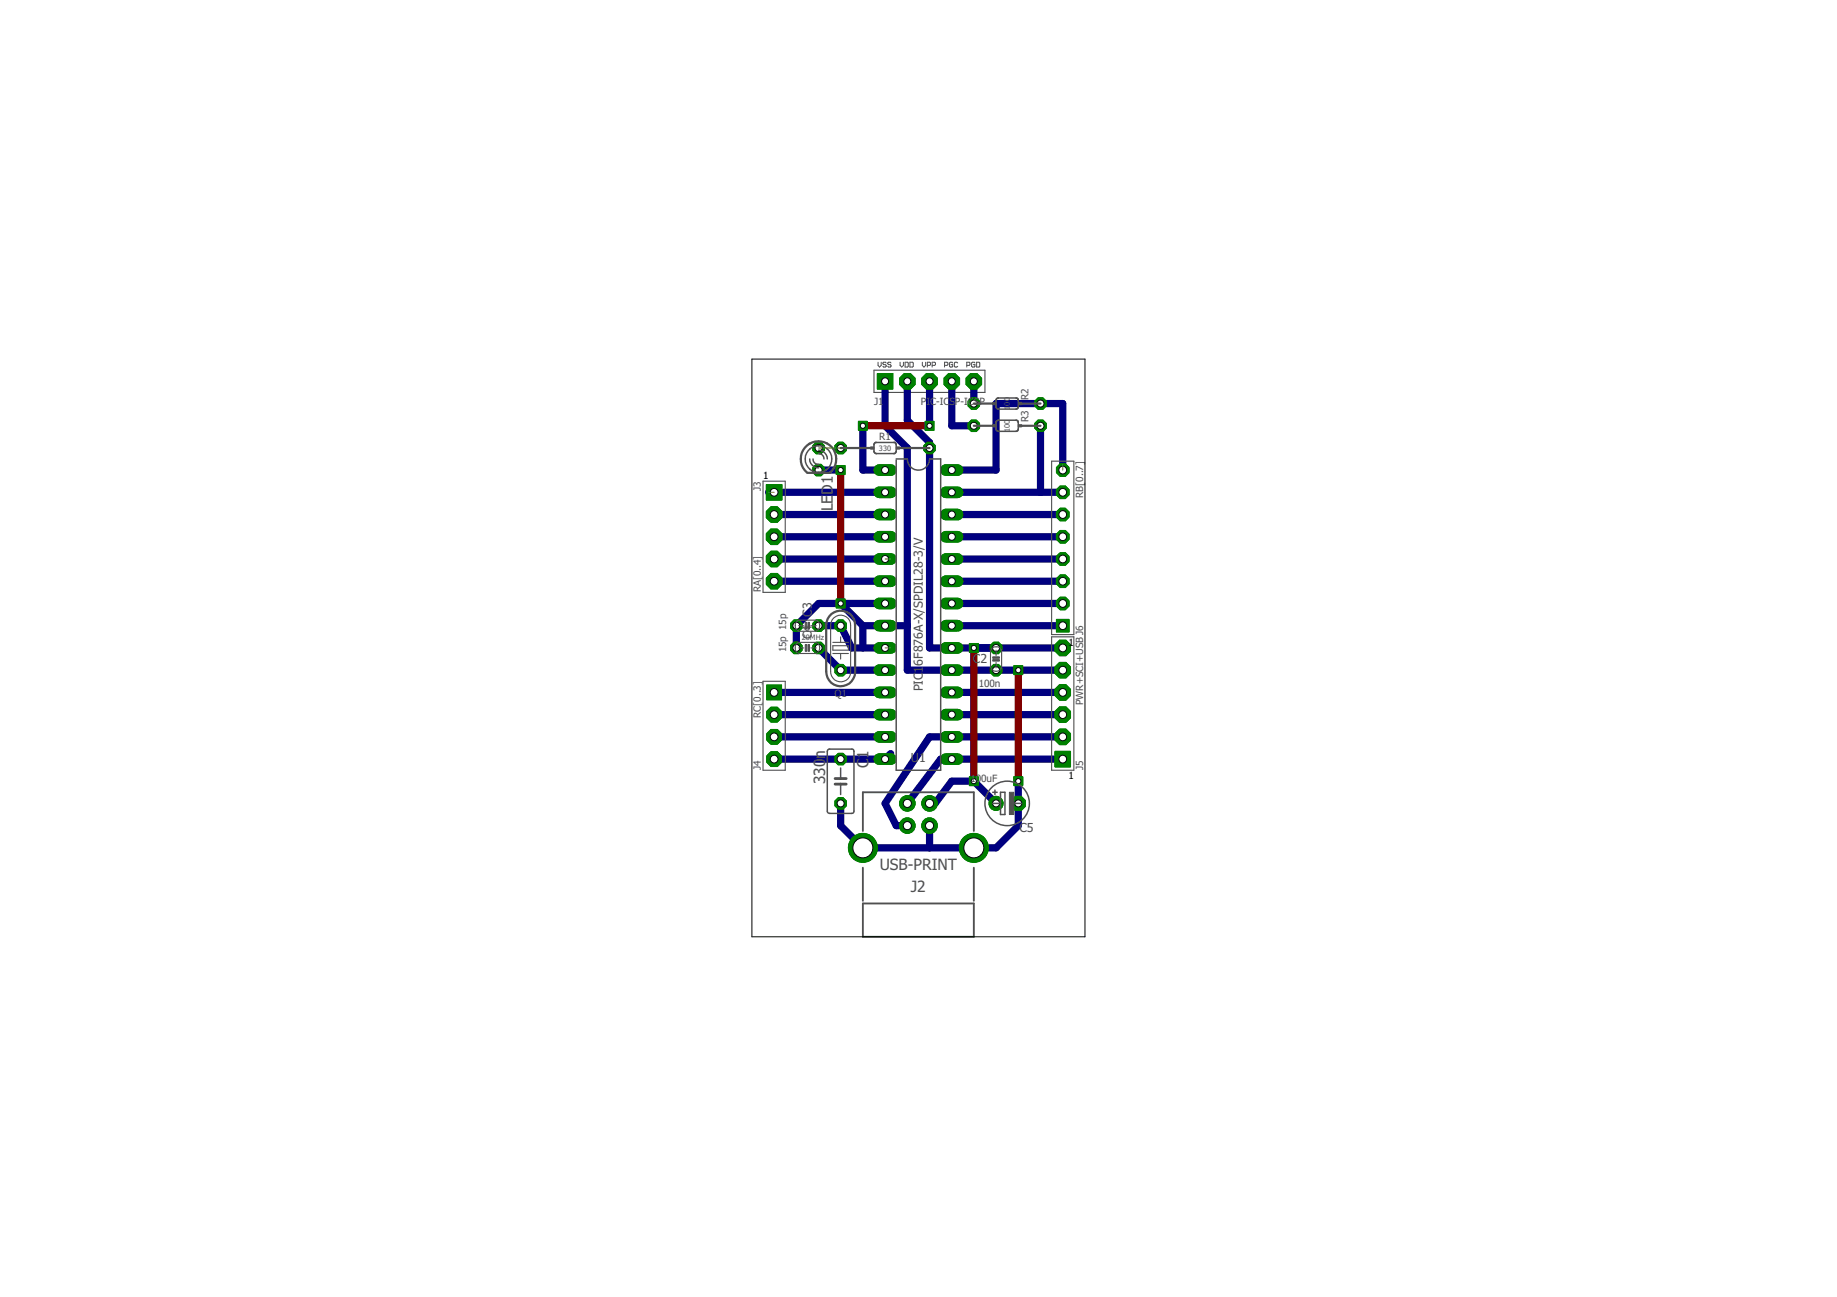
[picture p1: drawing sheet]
<svg xmlns="http://www.w3.org/2000/svg" width="210mm" height="148mm" viewBox="0 0 210 148" stroke-linecap="round" stroke-linejoin="round" font-family="sans-serif">
<defs><g id="words">
<g font-size="1.8" fill="#505050">
<text x="95.2" y="58.4" transform="rotate(-90 95.2 58.4)">LED1</text>
<text x="94.3" y="89.6" transform="rotate(-90 94.3 89.6)">330</text>
<text x="94.3" y="86.7" transform="rotate(-90 94.3 86.7)">n</text>
<text x="99.2" y="87.7" transform="rotate(-90 99.2 87.7)">C</text>
<text x="99.2" y="86.7" transform="rotate(-90 99.2 86.7)">1</text>
<text x="100.5" y="99.4">USB-PRINT</text>
<text x="104.1" y="101.9">J2</text>
</g>
<g font-size="1.4" fill="#505050">
<text x="92.8" y="73" transform="rotate(-90 92.8 73)">C4 C3</text>
<text x="111.2" y="75.8">C2</text>
<text x="105.4" y="79" transform="rotate(-90 105.4 79)">PIC16F876A-X/SPDIL28-3/V</text>
<text x="104.1" y="87.1">U1</text>
<text x="116.5" y="95.1">C5</text>
</g>
<g font-size="1.1" fill="#505050">
<text x="99.9" y="46.3">J1</text>
<text x="105.2" y="46.3">PI</text>
<text x="106.3" y="46.3">C-ICSP-ICSP</text>
<text x="117.5" y="45.7" transform="rotate(-90 117.5 45.7)">R2</text>
<text x="100.5" y="50.3">R1</text>
<text x="117.5" y="48.2" transform="rotate(-90 117.5 48.2)">R3</text>
<text x="86.9" y="56.1" transform="rotate(-90 86.9 56.1)">J3</text>
<text x="123.8" y="56.9" transform="rotate(-90 123.8 56.9)">RB[0..7]</text>
<text x="86.9" y="67.7" transform="rotate(-90 86.9 67.7)">RA[0..4]</text>
<text x="89.8" y="74.5" transform="rotate(-90 89.8 74.5)">15p 15p</text>
<text x="86.9" y="82" transform="rotate(-90 86.9 82)">RC[0..3]</text>
<text x="95.3" y="79.6">Q1</text>
<text x="111.8" y="78.5">100n</text>
<text x="123.8" y="80.6" transform="rotate(-90 123.8 80.6)">PWR+SCI+USB J6</text>
<text x="86.9" y="88" transform="rotate(-90 86.9 88)">J4</text>
<text x="110.9" y="89.4">100uF</text>
<text x="123.8" y="88" transform="rotate(-90 123.8 88)">J5</text>
</g>
<g font-size="1.1">
<text x="87.2" y="54.7">1</text>
<text x="122.1" y="73.8">1</text>
<text x="122.1" y="89">1</text>
</g>
<g font-size=".8" fill="#505050">
<text x="115.4" y="46.8" transform="rotate(-90 115.4 46.8)">10</text>
<text x="115.4" y="45.9" transform="rotate(-90 115.4 45.9)">0</text>
<text x="100.4" y="51.5">330</text>
<text x="115.4" y="49.3" transform="rotate(-90 115.4 49.3)">100</text>
<text x="91.6" y="73.1">20MHz</text>
</g>
</g></defs>
<path d="M99.9 42.3h12.6v2.5h-12.6z" fill="none" stroke="#505050" stroke-width=".13"/>
<g fill="none" stroke="#000080" stroke-width=".83">
<path d="M87.8 56.2h13.3M88.5 58.8h12.6M93.5 53.7h2.6M98.6 48.6v5.1h2.5M101.1 43.6v5l2.6 2.6v25.4h17.7M103.7 43.6v4.4l2.5 2.5v23.5h15.2M106.2 43.6v5M108.8 56.2h12.6M108.8 58.8h12.6M108.8 43.6v5h2.5M111.3 43.6v2.5M118.9 48.6v7.6"/>
<path d="M121.4 53.1v-7h-7.6v7.6h-5M88.5 61.3h12.6M88.5 63.9h13.3M88.5 66.4h12.6M88.5 79.1h12.6M93.5 71.5h2.6l1.2 2.5h4.5M93.5 74l2.6 2.6h5M96.1 68.9l2.5 2.6M98.6 71.5v2.5M98.6 71.5h5.1M101.1 68.9h-7.6l-2.5 2.6v2.5M108.8 71.5h12.6"/>
<path d="M108.8 68.9h12.6M108.8 61.3h12.6M108.8 63.9h12.6M108.8 66.4h12.6M108.8 79.1h12.6M88.5 84.2h12.6M88.5 81.6h12.6M101.8 86.1l-.7 .6h-12.6M106.2 94.3v2.6M106.2 91.8h.6l2-2.6h2.5l2.5 2.6M108.8 81.6h12.6M116.4 89.2v5.1l-2.6 2.6h-15.2l-2.5-2.6v-2.5"/>
<path d="M121.4 86.7h-13.9l-3.8 5.1M121.4 84.2h-15.2l-5.1 7.6 1.3 2.5h1.3"/>
</g>
<circle cx="108.8" cy="43.6" r=".96" fill="#008000" stroke="#008000" stroke-width=".11"/>
<circle cx="108.8" cy="43.6" r=".4" fill="#fff" stroke="#000" stroke-width=".11"/>
<path d="M100.2 42.7h1.8v1.7h-1.8z" fill="#008000" stroke="#008000" stroke-width=".11"/>
<circle cx="101.1" cy="43.6" r=".4" fill="#fff" stroke="#000" stroke-width=".11"/>
<circle cx="103.7" cy="43.6" r=".96" fill="#008000" stroke="#008000" stroke-width=".11"/>
<circle cx="103.7" cy="43.6" r=".4" fill="#fff" stroke="#000" stroke-width=".11"/>
<circle cx="106.2" cy="43.6" r=".96" fill="#008000" stroke="#008000" stroke-width=".11"/>
<circle cx="106.2" cy="43.6" r=".4" fill="#fff" stroke="#000" stroke-width=".11"/>
<circle cx="111.3" cy="43.6" r=".96" fill="#008000" stroke="#008000" stroke-width=".11"/>
<circle cx="111.3" cy="43.6" r=".4" fill="#fff" stroke="#000" stroke-width=".11"/>
<path d="M100.5 53.7h1.3" fill="none" stroke="#008000" stroke-width="1.3"/>
<circle cx="101.1" cy="53.7" r=".4" fill="#fff" stroke="#000" stroke-width=".11"/>
<path d="M100.5 56.2h1.3" fill="none" stroke="#008000" stroke-width="1.3"/>
<circle cx="101.1" cy="56.2" r=".4" fill="#fff" stroke="#000" stroke-width=".11"/>
<path d="M100.5 58.8h1.3" fill="none" stroke="#008000" stroke-width="1.3"/>
<circle cx="101.1" cy="58.8" r=".4" fill="#fff" stroke="#000" stroke-width=".11"/>
<path d="M100.5 61.3h1.3" fill="none" stroke="#008000" stroke-width="1.3"/>
<circle cx="101.1" cy="61.3" r=".4" fill="#fff" stroke="#000" stroke-width=".11"/>
<path d="M100.5 63.9h1.3" fill="none" stroke="#008000" stroke-width="1.3"/>
<circle cx="101.1" cy="63.9" r=".4" fill="#fff" stroke="#000" stroke-width=".11"/>
<path d="M100.5 66.4h1.3" fill="none" stroke="#008000" stroke-width="1.3"/>
<circle cx="101.1" cy="66.4" r=".4" fill="#fff" stroke="#000" stroke-width=".11"/>
<path d="M100.5 68.9h1.3" fill="none" stroke="#008000" stroke-width="1.3"/>
<circle cx="101.1" cy="68.9" r=".4" fill="#fff" stroke="#000" stroke-width=".11"/>
<path d="M100.5 71.5h1.3" fill="none" stroke="#008000" stroke-width="1.3"/>
<circle cx="101.1" cy="71.5" r=".4" fill="#fff" stroke="#000" stroke-width=".11"/>
<path d="M100.5 74h1.3" fill="none" stroke="#008000" stroke-width="1.3"/>
<circle cx="101.1" cy="74" r=".4" fill="#fff" stroke="#000" stroke-width=".11"/>
<path d="M100.5 76.6h1.3" fill="none" stroke="#008000" stroke-width="1.3"/>
<circle cx="101.1" cy="76.6" r=".4" fill="#fff" stroke="#000" stroke-width=".11"/>
<path d="M100.5 79.1h1.3" fill="none" stroke="#008000" stroke-width="1.3"/>
<circle cx="101.1" cy="79.1" r=".4" fill="#fff" stroke="#000" stroke-width=".11"/>
<path d="M100.5 81.6h1.3" fill="none" stroke="#008000" stroke-width="1.3"/>
<circle cx="101.1" cy="81.6" r=".4" fill="#fff" stroke="#000" stroke-width=".11"/>
<path d="M100.5 84.2h1.3" fill="none" stroke="#008000" stroke-width="1.3"/>
<circle cx="101.1" cy="84.2" r=".4" fill="#fff" stroke="#000" stroke-width=".11"/>
<path d="M100.5 86.7h1.3" fill="none" stroke="#008000" stroke-width="1.3"/>
<circle cx="101.1" cy="86.7" r=".4" fill="#fff" stroke="#000" stroke-width=".11"/>
<path d="M108.1 86.7h1.3" fill="none" stroke="#008000" stroke-width="1.3"/>
<circle cx="108.8" cy="86.7" r=".4" fill="#fff" stroke="#000" stroke-width=".11"/>
<path d="M108.1 84.2h1.3" fill="none" stroke="#008000" stroke-width="1.3"/>
<circle cx="108.8" cy="84.2" r=".4" fill="#fff" stroke="#000" stroke-width=".11"/>
<path d="M108.1 81.6h1.3" fill="none" stroke="#008000" stroke-width="1.3"/>
<circle cx="108.8" cy="81.6" r=".4" fill="#fff" stroke="#000" stroke-width=".11"/>
<path d="M108.1 79.1h1.3" fill="none" stroke="#008000" stroke-width="1.3"/>
<circle cx="108.8" cy="79.1" r=".4" fill="#fff" stroke="#000" stroke-width=".11"/>
<path d="M108.1 76.6h1.3" fill="none" stroke="#008000" stroke-width="1.3"/>
<circle cx="108.8" cy="76.6" r=".4" fill="#fff" stroke="#000" stroke-width=".11"/>
<path d="M108.1 74h1.3" fill="none" stroke="#008000" stroke-width="1.3"/>
<circle cx="108.8" cy="74" r=".4" fill="#fff" stroke="#000" stroke-width=".11"/>
<path d="M108.1 71.5h1.3" fill="none" stroke="#008000" stroke-width="1.3"/>
<circle cx="108.8" cy="71.5" r=".4" fill="#fff" stroke="#000" stroke-width=".11"/>
<path d="M108.1 68.9h1.3" fill="none" stroke="#008000" stroke-width="1.3"/>
<circle cx="108.8" cy="68.9" r=".4" fill="#fff" stroke="#000" stroke-width=".11"/>
<path d="M108.1 66.4h1.3" fill="none" stroke="#008000" stroke-width="1.3"/>
<circle cx="108.8" cy="66.4" r=".4" fill="#fff" stroke="#000" stroke-width=".11"/>
<path d="M108.1 63.9h1.3" fill="none" stroke="#008000" stroke-width="1.3"/>
<circle cx="108.8" cy="63.9" r=".4" fill="#fff" stroke="#000" stroke-width=".11"/>
<path d="M108.1 61.3h1.3" fill="none" stroke="#008000" stroke-width="1.3"/>
<circle cx="108.8" cy="61.3" r=".4" fill="#fff" stroke="#000" stroke-width=".11"/>
<path d="M108.1 58.8h1.3" fill="none" stroke="#008000" stroke-width="1.3"/>
<circle cx="108.8" cy="58.8" r=".4" fill="#fff" stroke="#000" stroke-width=".11"/>
<path d="M108.1 56.2h1.3" fill="none" stroke="#008000" stroke-width="1.3"/>
<circle cx="108.8" cy="56.2" r=".4" fill="#fff" stroke="#000" stroke-width=".11"/>
<path d="M108.1 53.7h1.3" fill="none" stroke="#008000" stroke-width="1.3"/>
<circle cx="108.8" cy="53.7" r=".4" fill="#fff" stroke="#000" stroke-width=".11"/>
<circle cx="96.1" cy="86.7" r=".71" fill="#008000" stroke="#008000" stroke-width=".11"/>
<circle cx="96.1" cy="86.7" r=".4" fill="#fff" stroke="#000" stroke-width=".11"/>
<circle cx="96.1" cy="91.8" r=".71" fill="#008000" stroke="#008000" stroke-width=".11"/>
<circle cx="96.1" cy="91.8" r=".4" fill="#fff" stroke="#000" stroke-width=".11"/>
<circle cx="113.8" cy="76.6" r=".71" fill="#008000" stroke="#008000" stroke-width=".11"/>
<circle cx="113.8" cy="76.6" r=".4" fill="#fff" stroke="#000" stroke-width=".11"/>
<circle cx="113.8" cy="74" r=".71" fill="#008000" stroke="#008000" stroke-width=".11"/>
<circle cx="113.8" cy="74" r=".4" fill="#fff" stroke="#000" stroke-width=".11"/>
<circle cx="103.7" cy="94.3" r=".89" fill="#008000" stroke="#008000" stroke-width=".11"/>
<circle cx="103.7" cy="94.3" r=".47" fill="#fff" stroke="#000" stroke-width=".11"/>
<circle cx="103.7" cy="91.8" r=".89" fill="#008000" stroke="#008000" stroke-width=".11"/>
<circle cx="103.7" cy="91.8" r=".47" fill="#fff" stroke="#000" stroke-width=".11"/>
<circle cx="106.2" cy="94.3" r=".89" fill="#008000" stroke="#008000" stroke-width=".11"/>
<circle cx="106.2" cy="94.3" r=".47" fill="#fff" stroke="#000" stroke-width=".11"/>
<circle cx="111.3" cy="96.9" r="1.65" fill="#008000" stroke="#008000" stroke-width=".11"/>
<circle cx="111.3" cy="96.9" r="1.14" fill="#fff" stroke="#000" stroke-width=".11"/>
<circle cx="98.6" cy="96.9" r="1.65" fill="#008000" stroke="#008000" stroke-width=".11"/>
<circle cx="98.6" cy="96.9" r="1.14" fill="#fff" stroke="#000" stroke-width=".11"/>
<circle cx="106.2" cy="91.8" r=".89" fill="#008000" stroke="#008000" stroke-width=".11"/>
<circle cx="106.2" cy="91.8" r=".47" fill="#fff" stroke="#000" stroke-width=".11"/>
<circle cx="96.1" cy="51.2" r=".71" fill="#008000" stroke="#008000" stroke-width=".11"/>
<circle cx="96.1" cy="51.2" r=".4" fill="#fff" stroke="#000" stroke-width=".11"/>
<circle cx="106.2" cy="51.2" r=".71" fill="#008000" stroke="#008000" stroke-width=".11"/>
<circle cx="106.2" cy="51.2" r=".4" fill="#fff" stroke="#000" stroke-width=".11"/>
<circle cx="93.5" cy="51.2" r=".71" fill="#008000" stroke="#008000" stroke-width=".11"/>
<circle cx="93.5" cy="51.2" r=".4" fill="#fff" stroke="#000" stroke-width=".11"/>
<circle cx="93.5" cy="53.7" r=".71" fill="#008000" stroke="#008000" stroke-width=".11"/>
<circle cx="93.5" cy="53.7" r=".4" fill="#fff" stroke="#000" stroke-width=".11"/>
<circle cx="91" cy="71.5" r=".71" fill="#008000" stroke="#008000" stroke-width=".11"/>
<circle cx="91" cy="71.5" r=".4" fill="#fff" stroke="#000" stroke-width=".11"/>
<circle cx="93.5" cy="71.5" r=".71" fill="#008000" stroke="#008000" stroke-width=".11"/>
<circle cx="93.5" cy="71.5" r=".4" fill="#fff" stroke="#000" stroke-width=".11"/>
<circle cx="91" cy="74" r=".71" fill="#008000" stroke="#008000" stroke-width=".11"/>
<circle cx="91" cy="74" r=".4" fill="#fff" stroke="#000" stroke-width=".11"/>
<circle cx="93.5" cy="74" r=".71" fill="#008000" stroke="#008000" stroke-width=".11"/>
<circle cx="93.5" cy="74" r=".4" fill="#fff" stroke="#000" stroke-width=".11"/>
<circle cx="116.4" cy="91.8" r=".87" fill="#008000" stroke="#008000" stroke-width=".11"/>
<circle cx="116.4" cy="91.8" r=".4" fill="#fff" stroke="#000" stroke-width=".11"/>
<circle cx="113.8" cy="91.8" r=".8" fill="#008000" stroke="#008000" stroke-width=".11"/>
<circle cx="113.8" cy="91.8" r=".4" fill="#fff" stroke="#000" stroke-width=".11"/>
<circle cx="96.1" cy="71.5" r=".71" fill="#008000" stroke="#008000" stroke-width=".11"/>
<circle cx="96.1" cy="71.5" r=".4" fill="#fff" stroke="#000" stroke-width=".11"/>
<circle cx="96.1" cy="76.6" r=".71" fill="#008000" stroke="#008000" stroke-width=".11"/>
<circle cx="96.1" cy="76.6" r=".4" fill="#fff" stroke="#000" stroke-width=".11"/>
<circle cx="88.5" cy="86.7" r=".92" fill="#008000" stroke="#008000" stroke-width=".11"/>
<circle cx="88.5" cy="86.7" r=".44" fill="#fff" stroke="#000" stroke-width=".11"/>
<circle cx="88.5" cy="84.2" r=".92" fill="#008000" stroke="#008000" stroke-width=".11"/>
<circle cx="88.5" cy="84.2" r=".44" fill="#fff" stroke="#000" stroke-width=".11"/>
<circle cx="88.5" cy="81.6" r=".92" fill="#008000" stroke="#008000" stroke-width=".11"/>
<circle cx="88.5" cy="81.6" r=".44" fill="#fff" stroke="#000" stroke-width=".11"/>
<path d="M87.6 78.3h1.7v1.6h-1.7z" fill="#008000" stroke="#008000" stroke-width=".11"/>
<circle cx="88.5" cy="79.1" r=".44" fill="#fff" stroke="#000" stroke-width=".11"/>
<circle cx="121.4" cy="74" r=".96" fill="#008000" stroke="#008000" stroke-width=".11"/>
<circle cx="121.4" cy="74" r=".44" fill="#fff" stroke="#000" stroke-width=".11"/>
<circle cx="121.4" cy="76.6" r=".96" fill="#008000" stroke="#008000" stroke-width=".11"/>
<circle cx="121.4" cy="76.6" r=".44" fill="#fff" stroke="#000" stroke-width=".11"/>
<circle cx="121.4" cy="79.1" r=".96" fill="#008000" stroke="#008000" stroke-width=".11"/>
<circle cx="121.4" cy="79.1" r=".44" fill="#fff" stroke="#000" stroke-width=".11"/>
<circle cx="121.4" cy="81.6" r=".96" fill="#008000" stroke="#008000" stroke-width=".11"/>
<circle cx="121.4" cy="81.6" r=".44" fill="#fff" stroke="#000" stroke-width=".11"/>
<circle cx="121.4" cy="84.2" r=".96" fill="#008000" stroke="#008000" stroke-width=".11"/>
<circle cx="121.4" cy="84.2" r=".44" fill="#fff" stroke="#000" stroke-width=".11"/>
<path d="M120.5 85.8h1.8v1.8h-1.8z" fill="#008000" stroke="#008000" stroke-width=".11"/>
<circle cx="121.4" cy="86.7" r=".44" fill="#fff" stroke="#000" stroke-width=".11"/>
<circle cx="121.4" cy="58.8" r=".78" fill="#008000" stroke="#008000" stroke-width=".11"/>
<circle cx="121.4" cy="58.8" r=".44" fill="#fff" stroke="#000" stroke-width=".11"/>
<circle cx="121.4" cy="61.3" r=".78" fill="#008000" stroke="#008000" stroke-width=".11"/>
<circle cx="121.4" cy="61.3" r=".44" fill="#fff" stroke="#000" stroke-width=".11"/>
<circle cx="121.4" cy="63.9" r=".78" fill="#008000" stroke="#008000" stroke-width=".11"/>
<circle cx="121.4" cy="63.9" r=".44" fill="#fff" stroke="#000" stroke-width=".11"/>
<circle cx="121.4" cy="66.4" r=".78" fill="#008000" stroke="#008000" stroke-width=".11"/>
<circle cx="121.4" cy="66.4" r=".44" fill="#fff" stroke="#000" stroke-width=".11"/>
<circle cx="121.4" cy="68.9" r=".78" fill="#008000" stroke="#008000" stroke-width=".11"/>
<circle cx="121.4" cy="68.9" r=".44" fill="#fff" stroke="#000" stroke-width=".11"/>
<path d="M120.7 70.8h1.5v1.4h-1.5z" fill="#008000" stroke="#008000" stroke-width=".11"/>
<circle cx="121.4" cy="71.5" r=".44" fill="#fff" stroke="#000" stroke-width=".11"/>
<circle cx="121.4" cy="56.2" r=".78" fill="#008000" stroke="#008000" stroke-width=".11"/>
<circle cx="121.4" cy="56.2" r=".44" fill="#fff" stroke="#000" stroke-width=".11"/>
<circle cx="121.4" cy="53.7" r=".78" fill="#008000" stroke="#008000" stroke-width=".11"/>
<circle cx="121.4" cy="53.7" r=".44" fill="#fff" stroke="#000" stroke-width=".11"/>
<circle cx="88.5" cy="66.4" r=".96" fill="#008000" stroke="#008000" stroke-width=".11"/>
<circle cx="88.5" cy="66.4" r=".44" fill="#fff" stroke="#000" stroke-width=".11"/>
<circle cx="88.5" cy="63.9" r=".96" fill="#008000" stroke="#008000" stroke-width=".11"/>
<circle cx="88.5" cy="63.9" r=".44" fill="#fff" stroke="#000" stroke-width=".11"/>
<circle cx="88.5" cy="61.3" r=".96" fill="#008000" stroke="#008000" stroke-width=".11"/>
<circle cx="88.5" cy="61.3" r=".44" fill="#fff" stroke="#000" stroke-width=".11"/>
<circle cx="88.5" cy="58.8" r=".96" fill="#008000" stroke="#008000" stroke-width=".11"/>
<circle cx="88.5" cy="58.8" r=".44" fill="#fff" stroke="#000" stroke-width=".11"/>
<path d="M87.6 55.4h1.7v1.7h-1.7z" fill="#008000" stroke="#008000" stroke-width=".11"/>
<circle cx="88.5" cy="56.2" r=".44" fill="#fff" stroke="#000" stroke-width=".11"/>
<circle cx="118.9" cy="46.1" r=".71" fill="#008000" stroke="#008000" stroke-width=".11"/>
<circle cx="118.9" cy="46.1" r=".4" fill="#fff" stroke="#000" stroke-width=".11"/>
<circle cx="111.3" cy="46.1" r=".71" fill="#008000" stroke="#008000" stroke-width=".11"/>
<circle cx="111.3" cy="46.1" r=".4" fill="#fff" stroke="#000" stroke-width=".11"/>
<circle cx="118.9" cy="48.6" r=".71" fill="#008000" stroke="#008000" stroke-width=".11"/>
<circle cx="118.9" cy="48.6" r=".4" fill="#fff" stroke="#000" stroke-width=".11"/>
<circle cx="111.3" cy="48.6" r=".71" fill="#008000" stroke="#008000" stroke-width=".11"/>
<circle cx="111.3" cy="48.6" r=".4" fill="#fff" stroke="#000" stroke-width=".11"/>
<path d="M110.8 88.7h1v1h-1z" fill="#008000" stroke="#008000" stroke-width=".11"/>
<circle cx="111.3" cy="89.2" r=".3" fill="#fff" stroke="#000" stroke-width=".11"/>
<path d="M110.8 73.5h1v1h-1z" fill="#008000" stroke="#008000" stroke-width=".11"/>
<circle cx="111.3" cy="74" r=".3" fill="#fff" stroke="#000" stroke-width=".11"/>
<path d="M105.7 48.1h1v1h-1z" fill="#008000" stroke="#008000" stroke-width=".11"/>
<circle cx="106.2" cy="48.6" r=".3" fill="#fff" stroke="#000" stroke-width=".11"/>
<path d="M98.1 48.1h1v1h-1z" fill="#008000" stroke="#008000" stroke-width=".11"/>
<circle cx="98.6" cy="48.6" r=".3" fill="#fff" stroke="#000" stroke-width=".11"/>
<path d="M115.8 76.1h1.1v1h-1.1z" fill="#008000" stroke="#008000" stroke-width=".11"/>
<circle cx="116.4" cy="76.6" r=".3" fill="#fff" stroke="#000" stroke-width=".11"/>
<path d="M115.8 88.7h1.1v1h-1.1z" fill="#008000" stroke="#008000" stroke-width=".11"/>
<circle cx="116.4" cy="89.2" r=".3" fill="#fff" stroke="#000" stroke-width=".11"/>
<path d="M95.5 68.4h1.1v1h-1.1z" fill="#008000" stroke="#008000" stroke-width=".11"/>
<circle cx="96.1" cy="68.9" r=".3" fill="#fff" stroke="#000" stroke-width=".11"/>
<path d="M95.5 53.2h1.1v1h-1.1z" fill="#008000" stroke="#008000" stroke-width=".11"/>
<circle cx="96.1" cy="53.7" r=".3" fill="#fff" stroke="#000" stroke-width=".11"/>
<path d="M96.1 53.7v15.2M98.6 48.6h7.6M111.3 74v15.2M116.4 76.6v12.6" fill="none" stroke="#800000" stroke-width=".83"/>
<circle cx="108.8" cy="43.6" r=".96" fill="#008000" stroke="#008000" stroke-width=".11"/>
<circle cx="108.8" cy="43.6" r=".4" fill="#fff" stroke="#000" stroke-width=".11"/>
<path d="M100.2 42.7h1.8v1.7h-1.8z" fill="#008000" stroke="#008000" stroke-width=".11"/>
<circle cx="101.1" cy="43.6" r=".4" fill="#fff" stroke="#000" stroke-width=".11"/>
<circle cx="103.7" cy="43.6" r=".96" fill="#008000" stroke="#008000" stroke-width=".11"/>
<circle cx="103.7" cy="43.6" r=".4" fill="#fff" stroke="#000" stroke-width=".11"/>
<circle cx="106.2" cy="43.6" r=".96" fill="#008000" stroke="#008000" stroke-width=".11"/>
<circle cx="106.2" cy="43.6" r=".4" fill="#fff" stroke="#000" stroke-width=".11"/>
<circle cx="111.3" cy="43.6" r=".96" fill="#008000" stroke="#008000" stroke-width=".11"/>
<circle cx="111.3" cy="43.6" r=".4" fill="#fff" stroke="#000" stroke-width=".11"/>
<path d="M100.5 53.7h1.3" fill="none" stroke="#008000" stroke-width="1.3"/>
<circle cx="101.1" cy="53.7" r=".4" fill="#fff" stroke="#000" stroke-width=".11"/>
<path d="M100.5 56.2h1.3" fill="none" stroke="#008000" stroke-width="1.3"/>
<circle cx="101.1" cy="56.2" r=".4" fill="#fff" stroke="#000" stroke-width=".11"/>
<path d="M100.5 58.8h1.3" fill="none" stroke="#008000" stroke-width="1.3"/>
<circle cx="101.1" cy="58.8" r=".4" fill="#fff" stroke="#000" stroke-width=".11"/>
<path d="M100.5 61.3h1.3" fill="none" stroke="#008000" stroke-width="1.3"/>
<circle cx="101.1" cy="61.3" r=".4" fill="#fff" stroke="#000" stroke-width=".11"/>
<path d="M100.5 63.9h1.3" fill="none" stroke="#008000" stroke-width="1.3"/>
<circle cx="101.1" cy="63.9" r=".4" fill="#fff" stroke="#000" stroke-width=".11"/>
<path d="M100.5 66.4h1.3" fill="none" stroke="#008000" stroke-width="1.3"/>
<circle cx="101.1" cy="66.4" r=".4" fill="#fff" stroke="#000" stroke-width=".11"/>
<path d="M100.5 68.9h1.3" fill="none" stroke="#008000" stroke-width="1.3"/>
<circle cx="101.1" cy="68.9" r=".4" fill="#fff" stroke="#000" stroke-width=".11"/>
<path d="M100.5 71.5h1.3" fill="none" stroke="#008000" stroke-width="1.3"/>
<circle cx="101.1" cy="71.5" r=".4" fill="#fff" stroke="#000" stroke-width=".11"/>
<path d="M100.5 74h1.3" fill="none" stroke="#008000" stroke-width="1.3"/>
<circle cx="101.1" cy="74" r=".4" fill="#fff" stroke="#000" stroke-width=".11"/>
<path d="M100.5 76.6h1.3" fill="none" stroke="#008000" stroke-width="1.3"/>
<circle cx="101.1" cy="76.6" r=".4" fill="#fff" stroke="#000" stroke-width=".11"/>
<path d="M100.5 79.1h1.3" fill="none" stroke="#008000" stroke-width="1.3"/>
<circle cx="101.1" cy="79.1" r=".4" fill="#fff" stroke="#000" stroke-width=".11"/>
<path d="M100.5 81.6h1.3" fill="none" stroke="#008000" stroke-width="1.3"/>
<circle cx="101.1" cy="81.6" r=".4" fill="#fff" stroke="#000" stroke-width=".11"/>
<path d="M100.5 84.2h1.3" fill="none" stroke="#008000" stroke-width="1.3"/>
<circle cx="101.1" cy="84.2" r=".4" fill="#fff" stroke="#000" stroke-width=".11"/>
<path d="M100.5 86.7h1.3" fill="none" stroke="#008000" stroke-width="1.3"/>
<circle cx="101.1" cy="86.7" r=".4" fill="#fff" stroke="#000" stroke-width=".11"/>
<path d="M108.1 86.7h1.3" fill="none" stroke="#008000" stroke-width="1.3"/>
<circle cx="108.8" cy="86.7" r=".4" fill="#fff" stroke="#000" stroke-width=".11"/>
<path d="M108.1 84.2h1.3" fill="none" stroke="#008000" stroke-width="1.3"/>
<circle cx="108.8" cy="84.2" r=".4" fill="#fff" stroke="#000" stroke-width=".11"/>
<path d="M108.1 81.6h1.3" fill="none" stroke="#008000" stroke-width="1.3"/>
<circle cx="108.8" cy="81.6" r=".4" fill="#fff" stroke="#000" stroke-width=".11"/>
<path d="M108.1 79.1h1.3" fill="none" stroke="#008000" stroke-width="1.3"/>
<circle cx="108.8" cy="79.1" r=".4" fill="#fff" stroke="#000" stroke-width=".11"/>
<path d="M108.1 76.6h1.3" fill="none" stroke="#008000" stroke-width="1.3"/>
<circle cx="108.8" cy="76.6" r=".4" fill="#fff" stroke="#000" stroke-width=".11"/>
<path d="M108.1 74h1.3" fill="none" stroke="#008000" stroke-width="1.3"/>
<circle cx="108.8" cy="74" r=".4" fill="#fff" stroke="#000" stroke-width=".11"/>
<path d="M108.1 71.5h1.3" fill="none" stroke="#008000" stroke-width="1.3"/>
<circle cx="108.8" cy="71.5" r=".4" fill="#fff" stroke="#000" stroke-width=".11"/>
<path d="M108.1 68.9h1.3" fill="none" stroke="#008000" stroke-width="1.3"/>
<circle cx="108.8" cy="68.9" r=".4" fill="#fff" stroke="#000" stroke-width=".11"/>
<path d="M108.1 66.4h1.3" fill="none" stroke="#008000" stroke-width="1.3"/>
<circle cx="108.8" cy="66.4" r=".4" fill="#fff" stroke="#000" stroke-width=".11"/>
<path d="M108.1 63.9h1.3" fill="none" stroke="#008000" stroke-width="1.3"/>
<circle cx="108.8" cy="63.9" r=".4" fill="#fff" stroke="#000" stroke-width=".11"/>
<path d="M108.1 61.3h1.3" fill="none" stroke="#008000" stroke-width="1.3"/>
<circle cx="108.8" cy="61.3" r=".4" fill="#fff" stroke="#000" stroke-width=".11"/>
<path d="M108.1 58.8h1.3" fill="none" stroke="#008000" stroke-width="1.3"/>
<circle cx="108.8" cy="58.8" r=".4" fill="#fff" stroke="#000" stroke-width=".11"/>
<path d="M108.1 56.2h1.3" fill="none" stroke="#008000" stroke-width="1.3"/>
<circle cx="108.8" cy="56.2" r=".4" fill="#fff" stroke="#000" stroke-width=".11"/>
<path d="M108.1 53.7h1.3" fill="none" stroke="#008000" stroke-width="1.3"/>
<circle cx="108.8" cy="53.7" r=".4" fill="#fff" stroke="#000" stroke-width=".11"/>
<circle cx="96.1" cy="86.7" r=".71" fill="#008000" stroke="#008000" stroke-width=".11"/>
<circle cx="96.1" cy="86.7" r=".4" fill="#fff" stroke="#000" stroke-width=".11"/>
<circle cx="96.1" cy="91.8" r=".71" fill="#008000" stroke="#008000" stroke-width=".11"/>
<circle cx="96.1" cy="91.8" r=".4" fill="#fff" stroke="#000" stroke-width=".11"/>
<circle cx="113.8" cy="76.6" r=".71" fill="#008000" stroke="#008000" stroke-width=".11"/>
<circle cx="113.8" cy="76.6" r=".4" fill="#fff" stroke="#000" stroke-width=".11"/>
<circle cx="113.8" cy="74" r=".71" fill="#008000" stroke="#008000" stroke-width=".11"/>
<circle cx="113.8" cy="74" r=".4" fill="#fff" stroke="#000" stroke-width=".11"/>
<circle cx="103.7" cy="94.3" r=".89" fill="#008000" stroke="#008000" stroke-width=".11"/>
<circle cx="103.7" cy="94.3" r=".47" fill="#fff" stroke="#000" stroke-width=".11"/>
<circle cx="103.7" cy="91.8" r=".89" fill="#008000" stroke="#008000" stroke-width=".11"/>
<circle cx="103.7" cy="91.8" r=".47" fill="#fff" stroke="#000" stroke-width=".11"/>
<circle cx="106.2" cy="94.3" r=".89" fill="#008000" stroke="#008000" stroke-width=".11"/>
<circle cx="106.2" cy="94.3" r=".47" fill="#fff" stroke="#000" stroke-width=".11"/>
<circle cx="111.3" cy="96.9" r="1.65" fill="#008000" stroke="#008000" stroke-width=".11"/>
<circle cx="111.3" cy="96.9" r="1.14" fill="#fff" stroke="#000" stroke-width=".11"/>
<circle cx="98.6" cy="96.9" r="1.65" fill="#008000" stroke="#008000" stroke-width=".11"/>
<circle cx="98.6" cy="96.9" r="1.14" fill="#fff" stroke="#000" stroke-width=".11"/>
<circle cx="106.2" cy="91.8" r=".89" fill="#008000" stroke="#008000" stroke-width=".11"/>
<circle cx="106.2" cy="91.8" r=".47" fill="#fff" stroke="#000" stroke-width=".11"/>
<circle cx="96.1" cy="51.2" r=".71" fill="#008000" stroke="#008000" stroke-width=".11"/>
<circle cx="96.1" cy="51.2" r=".4" fill="#fff" stroke="#000" stroke-width=".11"/>
<circle cx="106.2" cy="51.2" r=".71" fill="#008000" stroke="#008000" stroke-width=".11"/>
<circle cx="106.2" cy="51.2" r=".4" fill="#fff" stroke="#000" stroke-width=".11"/>
<circle cx="93.5" cy="51.2" r=".71" fill="#008000" stroke="#008000" stroke-width=".11"/>
<circle cx="93.5" cy="51.2" r=".4" fill="#fff" stroke="#000" stroke-width=".11"/>
<circle cx="93.5" cy="53.7" r=".71" fill="#008000" stroke="#008000" stroke-width=".11"/>
<circle cx="93.5" cy="53.7" r=".4" fill="#fff" stroke="#000" stroke-width=".11"/>
<circle cx="91" cy="71.5" r=".71" fill="#008000" stroke="#008000" stroke-width=".11"/>
<circle cx="91" cy="71.5" r=".4" fill="#fff" stroke="#000" stroke-width=".11"/>
<circle cx="93.5" cy="71.5" r=".71" fill="#008000" stroke="#008000" stroke-width=".11"/>
<circle cx="93.5" cy="71.5" r=".4" fill="#fff" stroke="#000" stroke-width=".11"/>
<circle cx="91" cy="74" r=".71" fill="#008000" stroke="#008000" stroke-width=".11"/>
<circle cx="91" cy="74" r=".4" fill="#fff" stroke="#000" stroke-width=".11"/>
<circle cx="93.5" cy="74" r=".71" fill="#008000" stroke="#008000" stroke-width=".11"/>
<circle cx="93.5" cy="74" r=".4" fill="#fff" stroke="#000" stroke-width=".11"/>
<circle cx="116.4" cy="91.8" r=".87" fill="#008000" stroke="#008000" stroke-width=".11"/>
<circle cx="116.4" cy="91.8" r=".4" fill="#fff" stroke="#000" stroke-width=".11"/>
<circle cx="113.8" cy="91.8" r=".8" fill="#008000" stroke="#008000" stroke-width=".11"/>
<circle cx="113.8" cy="91.8" r=".4" fill="#fff" stroke="#000" stroke-width=".11"/>
<circle cx="96.1" cy="71.5" r=".71" fill="#008000" stroke="#008000" stroke-width=".11"/>
<circle cx="96.1" cy="71.5" r=".4" fill="#fff" stroke="#000" stroke-width=".11"/>
<circle cx="96.1" cy="76.6" r=".71" fill="#008000" stroke="#008000" stroke-width=".11"/>
<circle cx="96.1" cy="76.6" r=".4" fill="#fff" stroke="#000" stroke-width=".11"/>
<circle cx="88.5" cy="86.7" r=".92" fill="#008000" stroke="#008000" stroke-width=".11"/>
<circle cx="88.5" cy="86.7" r=".44" fill="#fff" stroke="#000" stroke-width=".11"/>
<circle cx="88.5" cy="84.2" r=".92" fill="#008000" stroke="#008000" stroke-width=".11"/>
<circle cx="88.5" cy="84.2" r=".44" fill="#fff" stroke="#000" stroke-width=".11"/>
<circle cx="88.5" cy="81.6" r=".92" fill="#008000" stroke="#008000" stroke-width=".11"/>
<circle cx="88.5" cy="81.6" r=".44" fill="#fff" stroke="#000" stroke-width=".11"/>
<path d="M87.6 78.3h1.7v1.6h-1.7z" fill="#008000" stroke="#008000" stroke-width=".11"/>
<circle cx="88.5" cy="79.1" r=".44" fill="#fff" stroke="#000" stroke-width=".11"/>
<circle cx="121.4" cy="74" r=".96" fill="#008000" stroke="#008000" stroke-width=".11"/>
<circle cx="121.4" cy="74" r=".44" fill="#fff" stroke="#000" stroke-width=".11"/>
<circle cx="121.4" cy="76.6" r=".96" fill="#008000" stroke="#008000" stroke-width=".11"/>
<circle cx="121.4" cy="76.6" r=".44" fill="#fff" stroke="#000" stroke-width=".11"/>
<circle cx="121.4" cy="79.1" r=".96" fill="#008000" stroke="#008000" stroke-width=".11"/>
<circle cx="121.4" cy="79.1" r=".44" fill="#fff" stroke="#000" stroke-width=".11"/>
<circle cx="121.4" cy="81.6" r=".96" fill="#008000" stroke="#008000" stroke-width=".11"/>
<circle cx="121.4" cy="81.6" r=".44" fill="#fff" stroke="#000" stroke-width=".11"/>
<circle cx="121.4" cy="84.2" r=".96" fill="#008000" stroke="#008000" stroke-width=".11"/>
<circle cx="121.4" cy="84.2" r=".44" fill="#fff" stroke="#000" stroke-width=".11"/>
<path d="M120.5 85.8h1.8v1.8h-1.8z" fill="#008000" stroke="#008000" stroke-width=".11"/>
<circle cx="121.4" cy="86.7" r=".44" fill="#fff" stroke="#000" stroke-width=".11"/>
<circle cx="121.4" cy="58.8" r=".78" fill="#008000" stroke="#008000" stroke-width=".11"/>
<circle cx="121.4" cy="58.8" r=".44" fill="#fff" stroke="#000" stroke-width=".11"/>
<circle cx="121.4" cy="61.3" r=".78" fill="#008000" stroke="#008000" stroke-width=".11"/>
<circle cx="121.4" cy="61.3" r=".44" fill="#fff" stroke="#000" stroke-width=".11"/>
<circle cx="121.4" cy="63.9" r=".78" fill="#008000" stroke="#008000" stroke-width=".11"/>
<circle cx="121.4" cy="63.9" r=".44" fill="#fff" stroke="#000" stroke-width=".11"/>
<circle cx="121.4" cy="66.4" r=".78" fill="#008000" stroke="#008000" stroke-width=".11"/>
<circle cx="121.4" cy="66.4" r=".44" fill="#fff" stroke="#000" stroke-width=".11"/>
<circle cx="121.4" cy="68.9" r=".78" fill="#008000" stroke="#008000" stroke-width=".11"/>
<circle cx="121.4" cy="68.9" r=".44" fill="#fff" stroke="#000" stroke-width=".11"/>
<path d="M120.7 70.8h1.5v1.4h-1.5z" fill="#008000" stroke="#008000" stroke-width=".11"/>
<circle cx="121.4" cy="71.5" r=".44" fill="#fff" stroke="#000" stroke-width=".11"/>
<circle cx="121.4" cy="56.2" r=".78" fill="#008000" stroke="#008000" stroke-width=".11"/>
<circle cx="121.4" cy="56.2" r=".44" fill="#fff" stroke="#000" stroke-width=".11"/>
<circle cx="121.4" cy="53.7" r=".78" fill="#008000" stroke="#008000" stroke-width=".11"/>
<circle cx="121.4" cy="53.7" r=".44" fill="#fff" stroke="#000" stroke-width=".11"/>
<circle cx="88.5" cy="66.4" r=".96" fill="#008000" stroke="#008000" stroke-width=".11"/>
<circle cx="88.5" cy="66.4" r=".44" fill="#fff" stroke="#000" stroke-width=".11"/>
<circle cx="88.5" cy="63.9" r=".96" fill="#008000" stroke="#008000" stroke-width=".11"/>
<circle cx="88.5" cy="63.9" r=".44" fill="#fff" stroke="#000" stroke-width=".11"/>
<circle cx="88.5" cy="61.3" r=".96" fill="#008000" stroke="#008000" stroke-width=".11"/>
<circle cx="88.5" cy="61.3" r=".44" fill="#fff" stroke="#000" stroke-width=".11"/>
<circle cx="88.5" cy="58.8" r=".96" fill="#008000" stroke="#008000" stroke-width=".11"/>
<circle cx="88.5" cy="58.8" r=".44" fill="#fff" stroke="#000" stroke-width=".11"/>
<path d="M87.6 55.4h1.7v1.7h-1.7z" fill="#008000" stroke="#008000" stroke-width=".11"/>
<circle cx="88.5" cy="56.2" r=".44" fill="#fff" stroke="#000" stroke-width=".11"/>
<circle cx="118.9" cy="46.1" r=".71" fill="#008000" stroke="#008000" stroke-width=".11"/>
<circle cx="118.9" cy="46.1" r=".4" fill="#fff" stroke="#000" stroke-width=".11"/>
<circle cx="111.3" cy="46.1" r=".71" fill="#008000" stroke="#008000" stroke-width=".11"/>
<circle cx="111.3" cy="46.1" r=".4" fill="#fff" stroke="#000" stroke-width=".11"/>
<circle cx="118.9" cy="48.6" r=".71" fill="#008000" stroke="#008000" stroke-width=".11"/>
<circle cx="118.9" cy="48.6" r=".4" fill="#fff" stroke="#000" stroke-width=".11"/>
<circle cx="111.3" cy="48.6" r=".71" fill="#008000" stroke="#008000" stroke-width=".11"/>
<circle cx="111.3" cy="48.6" r=".4" fill="#fff" stroke="#000" stroke-width=".11"/>
<path d="M110.8 88.7h1v1h-1z" fill="#008000" stroke="#008000" stroke-width=".11"/>
<circle cx="111.3" cy="89.2" r=".3" fill="#fff" stroke="#000" stroke-width=".11"/>
<path d="M110.8 73.5h1v1h-1z" fill="#008000" stroke="#008000" stroke-width=".11"/>
<circle cx="111.3" cy="74" r=".3" fill="#fff" stroke="#000" stroke-width=".11"/>
<path d="M105.7 48.1h1v1h-1z" fill="#008000" stroke="#008000" stroke-width=".11"/>
<circle cx="106.2" cy="48.6" r=".3" fill="#fff" stroke="#000" stroke-width=".11"/>
<path d="M98.1 48.1h1v1h-1z" fill="#008000" stroke="#008000" stroke-width=".11"/>
<circle cx="98.6" cy="48.6" r=".3" fill="#fff" stroke="#000" stroke-width=".11"/>
<path d="M115.8 76.1h1.1v1h-1.1z" fill="#008000" stroke="#008000" stroke-width=".11"/>
<circle cx="116.4" cy="76.6" r=".3" fill="#fff" stroke="#000" stroke-width=".11"/>
<path d="M115.8 88.7h1.1v1h-1.1z" fill="#008000" stroke="#008000" stroke-width=".11"/>
<circle cx="116.4" cy="89.2" r=".3" fill="#fff" stroke="#000" stroke-width=".11"/>
<path d="M95.5 68.4h1.1v1h-1.1z" fill="#008000" stroke="#008000" stroke-width=".11"/>
<circle cx="96.1" cy="68.9" r=".3" fill="#fff" stroke="#000" stroke-width=".11"/>
<path d="M95.5 53.2h1.1v1h-1.1z" fill="#008000" stroke="#008000" stroke-width=".11"/>
<circle cx="96.1" cy="53.7" r=".3" fill="#fff" stroke="#000" stroke-width=".11"/>
<g fill="none" stroke="#505050" stroke-width=".17">
<path d="M92.5 52.4a1.01 1.01 0 0 0 1 1M92.6 51.2a1.54 1.54 0 0 0 0 2.4M92.9 52.4a.6 .6 0 0 0 .6 .7M93.5 51.8a.59 .59 0 0 1 .6 .6M93.5 51.4a1.01 1.01 0 0 1 1 1M94.4 51.2a1.54 1.54 0 0 1 0 2.5M94.5 51.3a1.56 1.56 0 0 0-2 0M94.5 53.6a1.55 1.55 0 0 1-2 0M99.9 50.6l.1-.1h2.3l.1 .3v.8l-.2 .2h-2.2l-.1-.2v-.8zM102.4 52.4h1.3a1.27 1.27 0 0 0 1.2 1.3 1.27 1.27 0 0 0 1.3-1.3h1.3v35.6h-5.1v-35.4M113.9 45.5h.2h2.1l.2 .2-.1 .9-.2 .1h-2.1l-.2-.2v-.8zM113.9 48.1l.2-.1h2.1l.2 .3-.1 .8-.2 .2h-2.1l-.2-.3v-.7z"/>
<path d="M94.6 85.6h.1h2.7l.2 .1v7l-.2 .2h-2.6l-.2-.1-.1-7zM96.1 87.7v1.2M96.1 89.6v1.2M113.4 90.5h.5M113.4 91.8h.9M113.7 90.3v.5M114.3 90.5h.5v2.5h-.5zM115.7 91.8h1"/>
<circle cx="115.1" cy="91.8" r="2.54"/>
</g>
<path d="M95.4 88.9h1.3M95.4 89.6h1.3" fill="none" stroke="#505050" stroke-width=".32"/>
<g fill="none" stroke="#505050" stroke-width=".13">
<path d="M87.2 55h2.5v12.7h-2.5zM120.2 52.7h2.5v19.8h-2.5zM87.2 77.8h2.5v10.2h-2.5zM91 71l.4-.2h1.8a.65 .65 0 0 1 .5 .7 .65 .65 0 0 1-.5 .6h-1.8a.66 .66 0 0 1-.4-1.1zM91 73.5l.4-.1h1.8a.65 .65 0 0 1 .5 .6 .65 .65 0 0 1-.5 .7h-1.8a.66 .66 0 0 1-.4-1.2zM95.2 74.7h1.7M95.2 73.4h1.7M95.2 73.8h1.7v.5h-1.7zM95.3 70.6a1.14 1.14 0 0 1 1.2-.2 1.14 1.14 0 0 1 .7 1.1v5.3a1.14 1.14 0 0 1-1.2 1.1 1.14 1.14 0 0 1-1.1-1.2v-5.3l.2-.6zM96.1 72.7v.7M96.1 74.7v.6M113.3 74.1a.65 .65 0 0 1 .7-.2 .65 .65 0 0 1 .4 .5v1.8a.65 .65 0 0 1-.6 .5 .65 .65 0 0 1-.6-.5v-1.8z"/>
<path d="M120.2 72.7h2.5v15.3h-2.5z"/>
</g>
<g fill="#505050" stroke="#505050" stroke-width=".11">
<path d="M113.4 75h.8v.2h-.8z"/>
<path d="M113.4 75.4h.8v.1h-.8z"/>
<path d="M102.4 51.1h.4v.2h-.4z"/>
<path d="M99.5 51.1h.4v.2h-.4z"/>
<path d="M92.3 71.1h.2v.8h-.2z"/>
<path d="M92 71.1h.2v.8h-.2z"/>
<path d="M92.3 73.6h.2v.8h-.2z"/>
<path d="M92 73.6h.2v.8h-.2z"/>
<path d="M113.4 46h.4v.2h-.4z"/>
<path d="M116.4 46h.3v.2h-.3z"/>
<path d="M113.4 48.5h.4v.3h-.4z"/>
<path d="M116.4 48.5h.3v.3h-.3z"/>
<path d="M115.3 90.5h.5v2.5h-.5z"/>
</g>
<path d="M98.6 94.9v-4.4h12.7v4.4M98.6 99.1v3.8M111.3 99.1v3.8M98.6 103.2h12.7v3.8h-12.7z" fill="none" stroke="#505050" stroke-width=".21"/>
<path d="M92.3 54h2.5M92.5 50.7a2.03 2.03 0 0 1 2.7 .5 2.03 2.03 0 0 1-.4 2.8M92.5 50.7a2.03 2.03 0 0 0-.3 3.3M96.1 51.2h3.4M102.8 51.2h3.4M111.3 46.1h2.1M111.3 48.6h2.1M116.7 46.1h2.2M116.7 48.6h2.2M95 70.1a1.66 1.66 0 0 1 1.8-.2 1.66 1.66 0 0 1 .9 1.6v5.3a1.65 1.65 0 0 1-1.7 1.6 1.65 1.65 0 0 1-1.6-1.7v-5.3a1.71 1.71 0 0 1 .6-1.3z" fill="none" stroke="#505050" stroke-width=".25"/>
<g fill="none" stroke="#505050" stroke-width=".11">
<path d="M100.3 41.4v.3l.2 .2 .2-.2v-.3M101.3 41.5l-.3-.1-.1 .2 .1 .1h.2l.1 .1-.1 .1-.3-.1M101.8 41.5l-.1-.1-.3 .1 .1 .2h.3l-.1 .2-.3-.1M102.8 41.4v.3l.2 .2 .2-.2v-.3M103.4 41.4h.3l.1 .1v.3l-.1 .1h-.3zM104 41.4h.3l.1 .1v.3l-.1 .1h-.3zM105.4 41.4v.3l.2 .2 .2-.2v-.3M106 41.7h.2h.1l-.1-.3h-.2v.5M106.5 41.7h.3h.1v-.2l-.4-.1v.5M107.9 41.7h.3h.1v-.2l-.4-.1v.5M108.9 41.5l-.1-.1-.3 .1v.3l.3 .1 .1-.2h-.2M109.4 41.5l-.1-.1-.2 .1v.3v.1l.3-.1"/>
<path d="M110.5 41.7h.2h.1l-.1-.3h-.2v.5M111.4 41.5l-.1-.1-.3 .1v.3l.3 .1 .1-.2h-.2M111.6 41.4h.3l.1 .1v.3l-.1 .1h-.3zM91.2 71.5h.7M91.2 74h.7M92.6 71.5h.7M92.6 74h.7M113.8 74.3v.6M113.8 75.7v.6"/>
</g>
<path d="M87.8 56.2h.7M93.5 51.2h2.6M121.4 53.1v.6M101.1 74h.7M101.1 63.9h.7" fill="none" stroke="#808000" stroke-width=".11"/>
<path d="M85.9 41h38.1v66h-38.1z" fill="none" stroke="#000" stroke-width=".11"/>
<use href="#words"/>
</svg>
